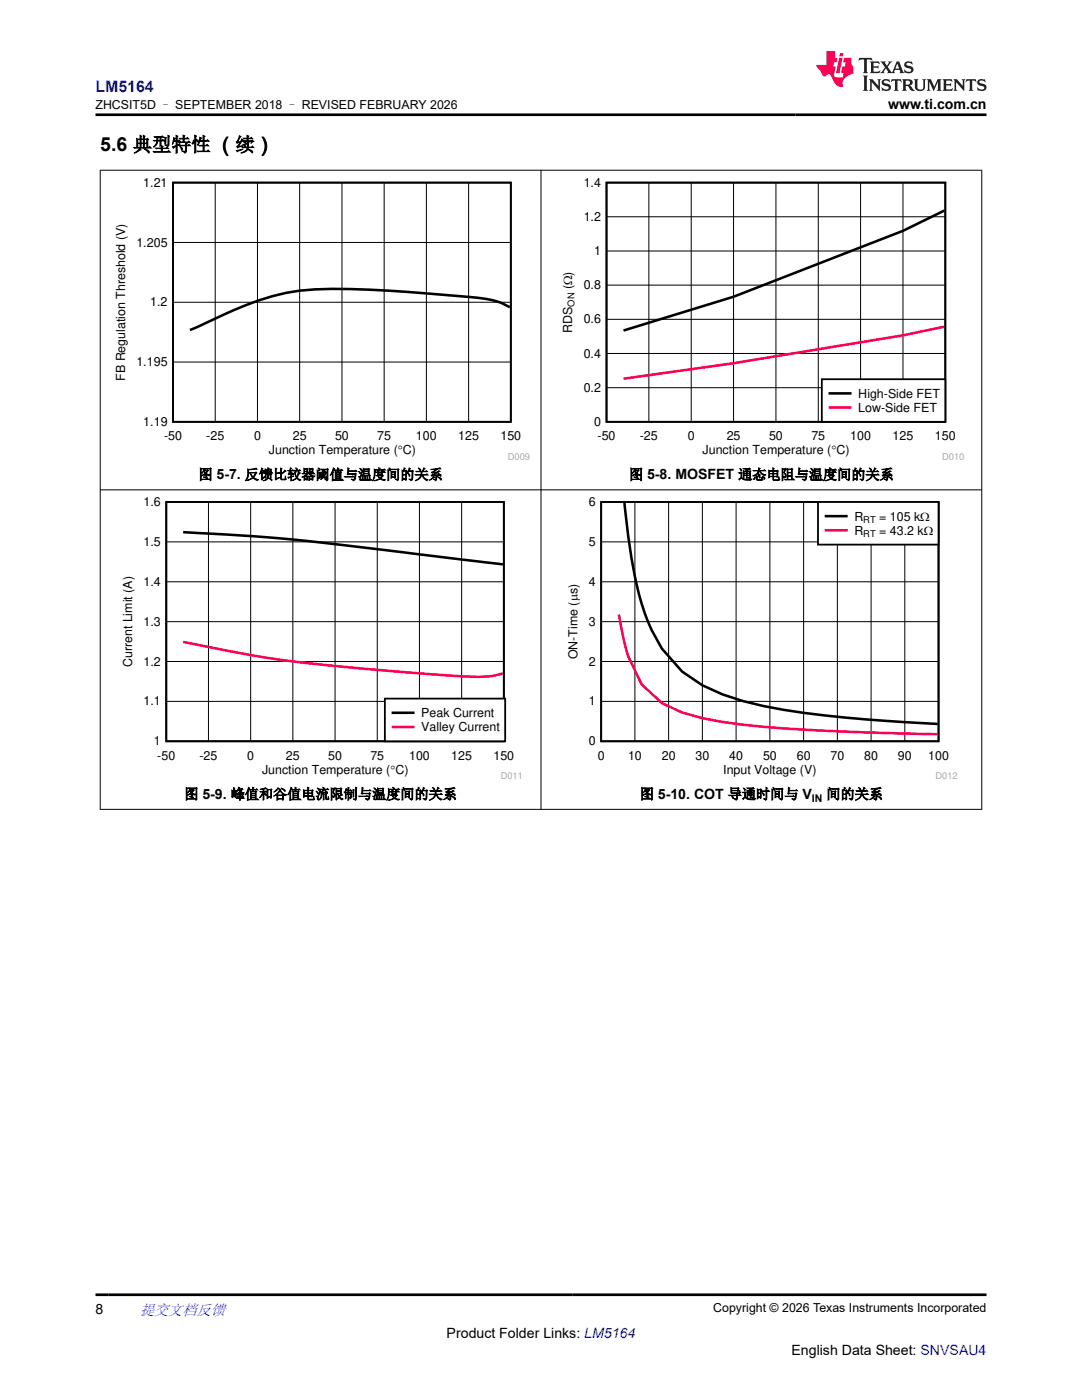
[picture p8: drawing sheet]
<svg xmlns="http://www.w3.org/2000/svg" width="216mm" height="279mm" viewBox="0 0 216 279" stroke-linecap="round" stroke-linejoin="round" font-family="sans-serif">
<defs><g id="words">
<text font-size="3.9" x="20" y="30.2">5.6 典型特性 （续）</text>
<text font-size="3.2" fill="#00f" x="19" y="18.3">LM5164</text>
<text font-size="3" fill="#00f" x="27.9" y="262.4">提交文档反馈</text>
<g font-size="2.8">
<text x="177.2" y="21.7">www.ti.com.cn</text>
<text x="39.6" y="95.7">图 5-7. 反馈比较器阈值与温度间的关系</text>
<text x="125.5" y="95.7">图 5-8. MOSFET 通态电阻与温度间的关系</text>
<text x="36.8" y="159.4">图 5-9. 峰值和谷值电流限制与温度间的关系</text>
<text x="127.7" y="159.4">图 5-10. COT 导通时间与 V</text>
<text x="164.9" y="159.4">间的关系</text>
<text x="19" y="262.1">8</text>
<text x="89.1" y="266.9">Product Folder Links: LM5164</text>
<text x="157.9" y="270.3">English Data Sheet: SNVSAU4</text>
</g>
<g font-size="2.5">
<text x="19" y="21.8">ZHCSIT5D – SEPTEMBER 2018 – REVISED FEBRUARY 2026</text>
<text x="28.6" y="37.3">1.21</text>
<text x="116.5" y="37.3">1.4</text>
<text x="116.5" y="44.1">1.2</text>
<text x="27.2" y="49.2">1.205</text>
<text x="118.5" y="50.9">1</text>
<text x="114.2" y="57.7" transform="rotate(-90 114.2 57.7)">(:)</text>
<text x="116.5" y="57.7">0.8</text>
<text x="30" y="61.1">1.2</text>
<text x="116.5" y="64.5">0.6</text>
<text x="114.2" y="66.4" transform="rotate(-90 114.2 66.4)">RDS</text>
<text x="116.5" y="71.4">0.4</text>
<text x="25" y="76" transform="rotate(-90 25 76)">FB Regulation Threshold (V)</text>
<text x="27.2" y="73.1">1.195</text>
<text x="116.5" y="78.2">0.2</text>
<text x="171.3" y="79.4">High-Side FET</text>
<text x="171.3" y="82.2">Low-Side FET</text>
<text x="28.6" y="85">1.19</text>
<text x="32.7" y="87.8">-50</text>
<text x="41.2" y="87.8">-25</text>
<text x="50.7" y="87.8">0</text>
<text x="58.4" y="87.8">25</text>
<text x="66.9" y="87.8">50</text>
<text x="75.3" y="87.8">75</text>
<text x="83" y="87.8">100</text>
<text x="91.4" y="87.8">125</text>
<text x="99.9" y="87.8">150</text>
<text x="118.5" y="85">0</text>
<text x="119.2" y="87.8">-50</text>
<text x="127.7" y="87.8">-25</text>
<text x="137.2" y="87.8">0</text>
<text x="145" y="87.8">25</text>
<text x="153.5" y="87.8">50</text>
<text x="161.9" y="87.8">75</text>
<text x="169.6" y="87.8">100</text>
<text x="178.1" y="87.8">125</text>
<text x="186.6" y="87.8">150</text>
<text x="53.6" y="90.7">Junction Temperature (qC)</text>
<text x="140.2" y="90.7">Junction Temperature (qC)</text>
<text x="28.6" y="101">1.6</text>
<text x="117.5" y="101">6</text>
<text x="170.5" y="103.9">R</text>
<text x="170.5" y="106.7">R</text>
<text x="175.4" y="103.9">= 105 k:</text>
<text x="175.4" y="106.7">= 43.2 k:</text>
<text x="28.6" y="109">1.5</text>
<text x="117.5" y="109">5</text>
<text x="28.6" y="116.9">1.4</text>
<text x="117.5" y="116.9">4</text>
<text x="28.6" y="124.9">1.3</text>
<text x="117.5" y="124.9">3</text>
<text x="115.2" y="131.6" transform="rotate(-90 115.2 131.6)">ON-Time (Ps)</text>
<text x="26.4" y="133.1" transform="rotate(-90 26.4 133.1)">Current Limit (A)</text>
<text x="28.6" y="132.8">1.2</text>
<text x="117.5" y="132.8">2</text>
<text x="28.6" y="140.8">1.1</text>
<text x="84.1" y="143.1">Peak Current</text>
<text x="117.5" y="140.8">1</text>
<text x="30.7" y="148.7">1</text>
<text x="84.1" y="146">Valley Current</text>
<text x="117.5" y="148.7">0</text>
<text x="31.4" y="151.6">-50</text>
<text x="39.8" y="151.6">-25</text>
<text x="49.3" y="151.6">0</text>
<text x="52.3" y="154.4">Junction Temperature (qC)</text>
<text x="57.1" y="151.6">25</text>
<text x="65.5" y="151.6">50</text>
<text x="73.9" y="151.6">75</text>
<text x="81.6" y="151.6">100</text>
<text x="90.1" y="151.6">125</text>
<text x="98.5" y="151.6">150</text>
<text x="119.3" y="151.6">0</text>
<text x="125.3" y="151.6">10</text>
<text x="132" y="151.6">20</text>
<text x="138.8" y="151.6">30</text>
<text x="144.3" y="154.4">Input Voltage (V)</text>
<text x="145.5" y="151.6">40</text>
<text x="152.2" y="151.6">50</text>
<text x="159" y="151.6">60</text>
<text x="165.7" y="151.6">70</text>
<text x="172.4" y="151.6">80</text>
<text x="179.2" y="151.6">90</text>
<text x="185.2" y="151.6">100</text>
<text x="142.3" y="261.8">Copyright © 2026 Texas Instruments Incorporated</text>
</g>
<text font-size="2.1" x="162" y="160">IN</text>
<g font-size="1.9">
<text x="114.6" y="61.2" transform="rotate(-90 114.6 61.2)">ON</text>
<text x="172.3" y="104.3">RT</text>
<text x="172.3" y="107.1">RT</text>
</g>
<g font-size="1.9" fill="#a8a8a8">
<text x="101.3" y="91.7">D009</text>
<text x="188" y="91.7">D010</text>
<text x="99.9" y="155.5">D011</text>
<text x="186.7" y="155.5">D012</text>
</g>
</g></defs>
<path d="M34.5 36.4h67.4v47.8h-67.4zM121 36.4h67.6v47.8h-67.6z" fill="none" stroke="#000" stroke-width=".36"/>
<g fill="none" stroke="#000" stroke-width=".2">
<path d="M42.9 36.4v47.8M51.4 36.4v47.8M59.8 36.4v47.8M68.2 36.4v47.8M76.7 36.4v47.8M85.1 36.4v47.8M93.5 36.4v47.8M129.5 36.4v47.8M137.9 36.4v47.8M146.4 36.4v47.8M154.8 36.4v47.8M163.3 36.4v47.8"/>
<path d="M171.7 36.4v47.8M180.2 36.4v47.8M34.5 48.4h67.4M121 56.9h67.6M121 50.1h67.6M121 43.3h67.6M34.5 72.3h67.4M34.5 60.3h67.4M121 77.4h67.6M121 70.5h67.6M121 63.7h67.6"/>
</g>
<path d="M188.4 42l-8.2 4.1-33.8 13.1-22 6.8M101.7 61.3a15.6 15.6 0 0 0-6.3-1.9 386.1 386.1 0 0 0-29.2-1.7 46.7 46.7 0 0 0-21.7 5.2l-6.6 3" fill="none" stroke="#000" stroke-width=".51"/>
<path d="M188.4 65.2l-8.2 1.7-33.8 5.6-22 3.1" fill="none" stroke="#ff0054" stroke-width=".51"/>
<path d="M164 75.7h24.6v8.5h-24.6z" fill-rule="evenodd" fill="#fff"/>
<path d="M164 75.7h24.6v8.5h-24.6zM33.2 100.2h67.3v47.7h-67.3z" fill="none" stroke="#000" stroke-width=".36"/>
<path d="M165.6 78.5h4.1M36.5 106.2a445.3 445.3 0 0 1 43.4 4l20.4 2.4" fill="none" stroke="#000" stroke-width=".51"/>
<path d="M165.6 81.3h4.1M36.5 128.1l2.8 .6a229 229 0 0 0 33 4.7 320.7 320.7 0 0 0 24.5 1.6l1.6-.1 1.9-.5" fill="none" stroke="#ff0054" stroke-width=".51"/>
<path d="M33.2 116.1h67.3M33.2 108.1h67.3M41.6 100.2v47.7M50 100.2v47.7M58.4 100.2v47.7M66.9 100.2v47.7M75.3 100.2v47.7M83.7 100.2v47.7M92.1 100.2v47.7M33.2 140h67.3M33.2 132h67.3M33.2 124.1h67.3" fill="none" stroke="#000" stroke-width=".2"/>
<path d="M76.8 139.4h24v8.5h-24z" fill-rule="evenodd" fill="#fff"/>
<path d="M120 100.2h67.3v47.7h-67.3zM76.8 139.4h24v8.5h-24z" fill="none" stroke="#000" stroke-width=".36"/>
<path d="M124.6 100.4a121.5 121.5 0 0 0 2.5 16.5l.9 3.6 1 2.7 1 2.6 2.1 3.6 4 4.6 4.1 2.8a53.6 53.6 0 0 0 16.1 4.9 272.9 272.9 0 0 0 30.8 2.8M78.4 142.3h4.1" fill="none" stroke="#000" stroke-width=".51"/>
<path d="M123.4 122.7l1.1 5.2 .8 3.1 2.7 5.6 4.1 3.7 4 1.9a81.5 81.5 0 0 0 20.2 3.2l12.1 .6 18.7 .5M78.4 145.1h4.1" fill="none" stroke="#ff0054" stroke-width=".51"/>
<g fill="none" stroke="#000" stroke-width=".2">
<path d="M120 116.1h67.3M120 108.1h67.3M126.7 100.2v47.7M133.4 100.2v47.7M140.2 100.2v47.7M146.9 100.2v47.7M153.6 100.2v47.7M160.4 100.2v47.7M167.1 100.2v47.7M173.8 100.2v47.7M180.5 100.2v47.7M120 140h67.3"/>
<path d="M120 132h67.3M120 124.1h67.3"/>
</g>
<path d="M163.2 100.2h24.1v8.5h-24.1z" fill-rule="evenodd" fill="#fff"/>
<path d="M163.2 100.2h24.1v8.5h-24.1z" fill="none" stroke="#000" stroke-width=".36"/>
<path d="M164.8 103h4.1" fill="none" stroke="#000" stroke-width=".51"/>
<path d="M164.8 105.8h4.1" fill="none" stroke="#ff0054" stroke-width=".51"/>
<path d="M19.9 34h176.1M20 33.9v127.7M107.9 33.9v127.7M195.9 33.9v127.7M19.9 97.8h176.1M19.9 161.5h176.1" fill="none" stroke="#000" stroke-width=".2"/>
<path d="M171.5 11.6l-.2 .5 .5-.2h.6v.1v2.2l-.2 .4h1l-.2-.4v-2.2v-.1h.5l.6 .2-.2-.5zM173.6 12.3l.2 .4v1.5l-.2 .4h1.9l.1-.6a1.08 1.08 0 0 1-1.3 .2v-.7h.6l.4 .2v-.7l-.4 .2h-.6v-.5l.2-.2a1 1 0 0 1 1 .3l-.1-.5zM175.7 12.3l.9 1.1-1 1.2h.9l-.2-.2 .5-.8 .4 .8-.2 .2h1.6l-.2-.2 .2-.5h.9l.1 .5-.1 .2h.9l-.2-.3-.8-2h-.5l-.9 2.2-.9-1.1 .9-1.1h-.8l.2 .2-.4 .6-.4-.6 .2-.2zM179 12.7l.4 1h-.7zM180.7 12.4a.65 .65 0 0 0-.2 .7 .65 .65 0 0 0 .6 .5l.6 .1 .1 .3a.79 .79 0 0 1-.7 .4 .79 .79 0 0 1-.7-.5l.1 .7 .2-.1a.93 .93 0 0 0 1.1 .1 .93 .93 0 0 0 .4-1 1.46 1.46 0 0 0-1.2-.6l-.1-.3a1.09 1.09 0 0 1 1.2 .2l-.2-.6-.1 .1-.5-.2zM172.2 15.1l.2 .4v2.2l-.2 .4h1l-.2-.4v-2.2l.2-.4zM173.4 15.8l.2 .4v1.5l-.2 .4h.8l-.3-.4 .1-1.3 1.6 1.8v-2l.2-.4h-.7l.1 .2 .1 1.1-1.2-1.3zM176.2 15.9a.65 .65 0 0 0-.2 .8 .65 .65 0 0 0 .6 .4l.6 .2 .1 .2a.79 .79 0 0 1-.7 .4 .79 .79 0 0 1-.7-.5l.1 .7 .2-.1a.93 .93 0 0 0 1.1 .1 .93 .93 0 0 0 .4-.9 1.46 1.46 0 0 0-1.2-.6l-.1-.4a1.09 1.09 0 0 1 1.2 .2l-.1-.6-.2 .1-.5-.1zM177.9 15.8l-.1 .6a.63 .63 0 0 1 .8-.3v1.6l-.3 .4h1l-.2-.4v-1.6a.66 .66 0 0 1 .8 .3l-.1-.6zM180 15.8l.2 .4v1.5l-.2 .4h1l-.2-.2-.1-.7h.5l.1 .2a.79 .79 0 0 0 1.2 .6l-1-.9a.61 .61 0 0 0 .6-.6 .61 .61 0 0 0-.5-.7zM180.8 16.1h.1a.47 .47 0 0 1 .5 .1 .47 .47 0 0 1 .1 .5l-.1 .1-.7 .1zM182.3 15.8l.2 .2a2.27 2.27 0 0 0 .4 2 1.04 1.04 0 0 0 1.7-.7v-1.3l.2-.2h-.8l.2 .4v1.1a.6 .6 0 0 1-.6 .6 .6 .6 0 0 1-.6-.6v-1.1l.3-.4zM184.9 15.8l.2 .4v1.5l-.2 .4h.8l-.3-.4v-1.4l.9 1.9 .9-1.9v1.4l-.3 .4h1l-.2-.4v-1.5l.2-.4h-.8l-.7 1.5-.6-1.5zM188.1 15.8l.2 .4v1.5l-.2 .4h1.9l.1-.6a1.09 1.09 0 0 1-1.3 .2v-.7h.6l.4 .2v-.6l-.4 .2h-.6v-.6l.2-.1a1.01 1.01 0 0 1 1 .3l-.1-.6zM190.2 15.8l.3 .4v1.5l-.3 .4h.8l-.2-.4v-1.3l1.6 1.8v-2l.2-.4h-.7l.2 .2v1.1l-1.2-1.3zM192.8 15.8l-.1 .6a.63 .63 0 0 1 .8-.3v1.6l-.3 .4h1l-.2-.4v-1.6a.66 .66 0 0 1 .8 .3l-.1-.6zM195.2 15.9a.65 .65 0 0 0-.2 .8 .65 .65 0 0 0 .6 .4l.6 .2 .2 .2a.79 .79 0 0 1-.7 .4 .79 .79 0 0 1-.7-.5l.1 .7 .2-.1a.93 .93 0 0 0 1 .1 .93 .93 0 0 0 .5-.9 1.46 1.46 0 0 0-1.3-.6v-.4a1.09 1.09 0 0 1 1.2 .2l-.2-.6-.2 .1-.5-.1z" fill="#231f20"/>
<path d="M164.9 10.2v2.8h-2l.1 .3 .8 1a.95 .95 0 0 0 1 .9 .59 .59 0 0 1 .5-.4 .59 .59 0 0 1 .5 .4l.4 .7a1.59 1.59 0 0 0 2.1 1.4 1.61 1.61 0 0 1 1-2.3l1-.3-.1-1.5a1.59 1.59 0 0 1-.3-1.7h-1.5l-.2 .9h.6l-.2 .9h-.5l-.2 1v.2l.4 .1-.1 .9h-.7a.73 .73 0 0 1-1-.7l.3-1.5h-.5l.1-.9h.5l.2-.9h-.5v-1.3zM167.4 11.5l-.6 3.1h.7l.6-3.1zM167.6 10.6l-.1 .6h.7l.1-.6z" fill="#ed1c24"/>
<path d="M19 22.9h177.8M19 258.4h177.8" fill="none" stroke="#000" stroke-width=".53"/>
<use href="#words"/>
</svg>
